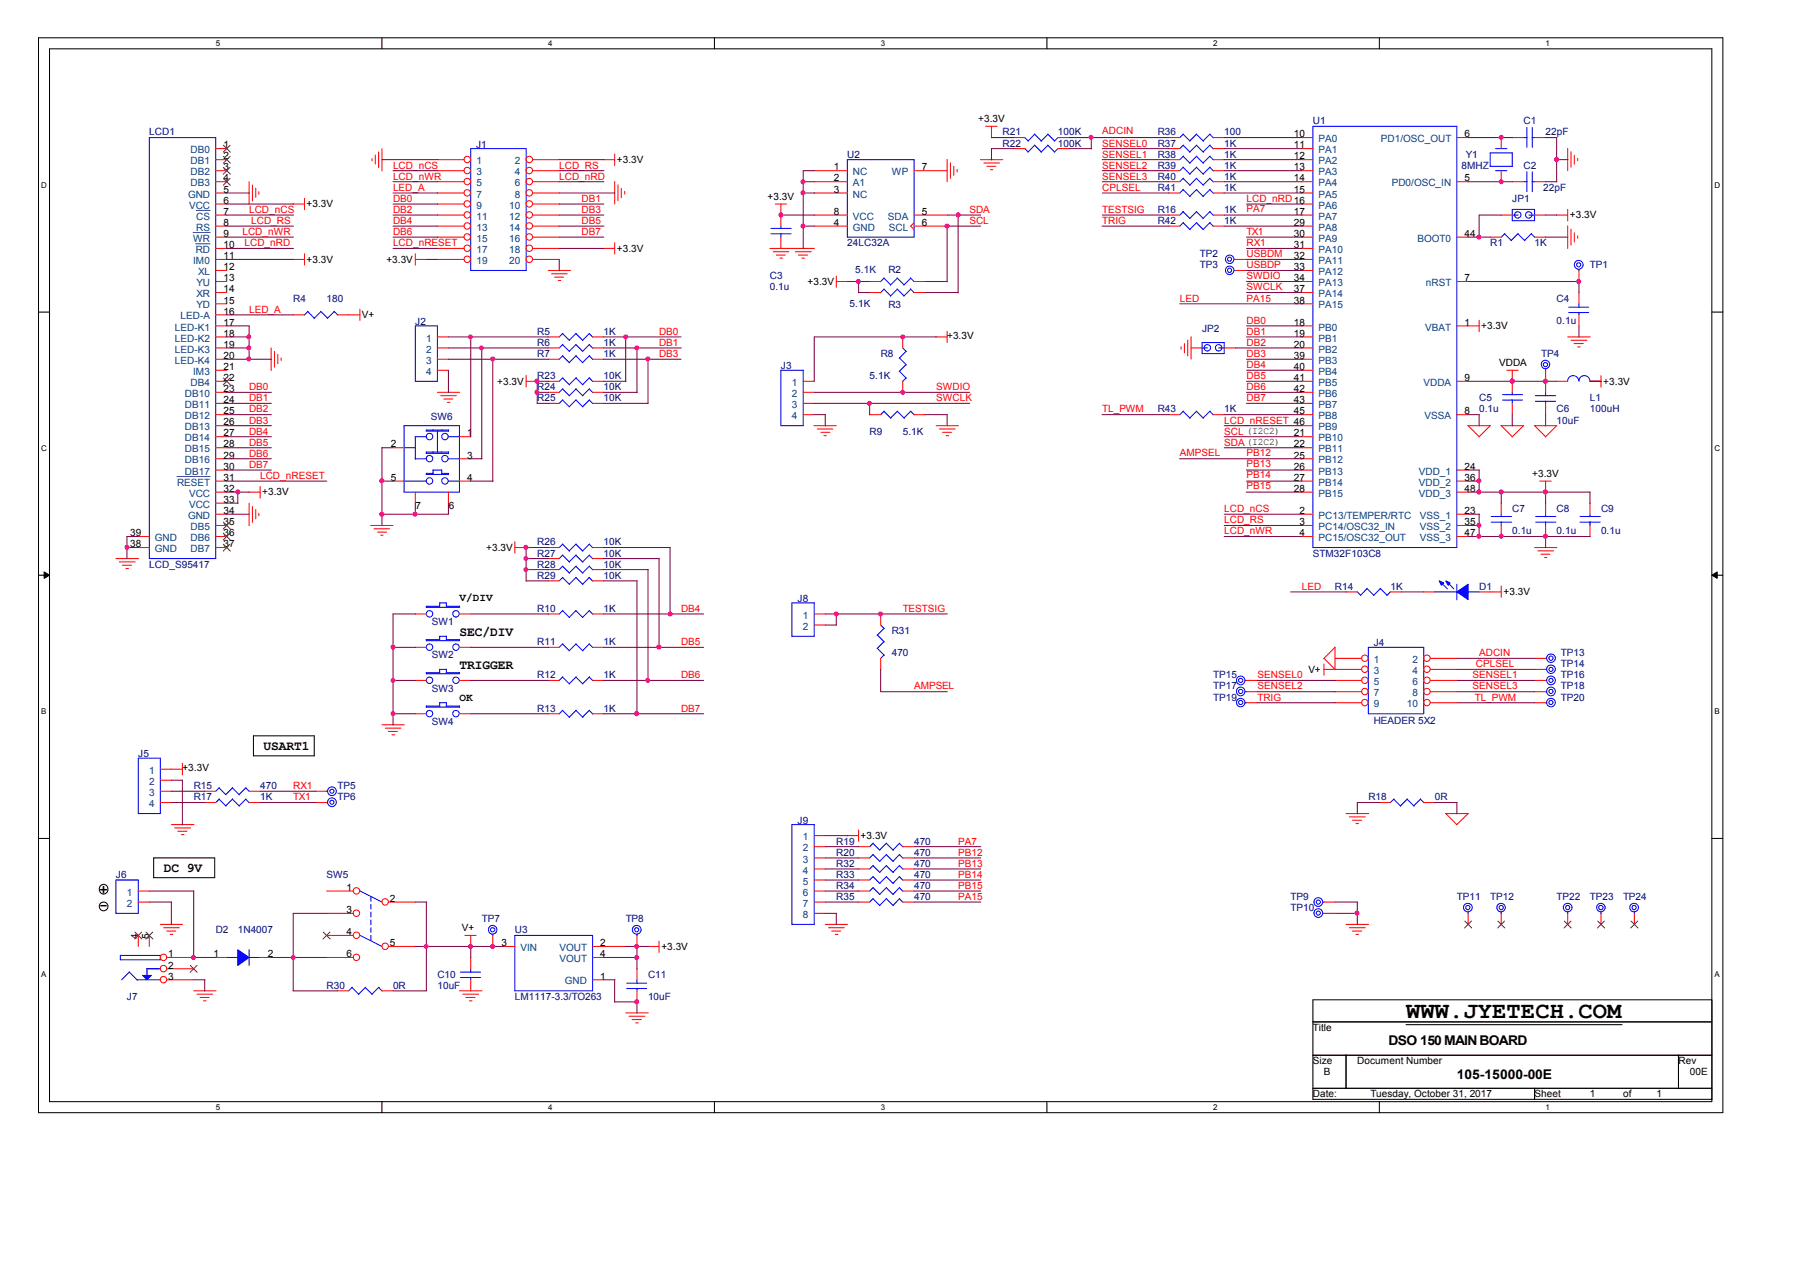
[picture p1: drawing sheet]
<svg xmlns="http://www.w3.org/2000/svg" width="297mm" height="210mm" viewBox="0 0 297 210" stroke-linecap="round" stroke-linejoin="round" font-family="sans-serif">
<defs><g id="words">
<text font-size="3.9" x="232" y="168">WWW.JYETECH.COM</text>
<g font-size="2.5">
<text x="16.4" y="147.5">+</text>
<text x="16.4" y="150.2">-</text>
</g>
<g font-size="2.2">
<text x="75.8" y="105">SEC/DIV</text>
<text x="75.8" y="110.5">TRIGGER</text>
<text x="43.5" y="123.8">USART1</text>
<text x="27" y="143.9">DC 9V</text>
<text x="229.1" y="172.5">DSO 150 MAIN BOARD</text>
<text x="240.4" y="178">105-15000-00E</text>
</g>
<g font-size="1.8">
<text x="75.8" y="99.2">V/DIV</text>
<text x="75.8" y="115.7">OK</text>
</g>
<g font-size="1.7" fill="#000080">
<text x="24.6" y="22.3">LCD1</text>
<text x="165.4" y="22.3">R21</text>
<text x="174.6" y="22.3">100K</text>
<text x="191.1" y="22.3">R36</text>
<text x="202" y="22.3">100</text>
<text x="216.7" y="20.5">U1</text>
<text x="251.4" y="20.5">C1</text>
<text x="255.1" y="22.3">22pF</text>
<text x="78.6" y="24.4">J1</text>
<text x="139.8" y="26">U2</text>
<text x="165.4" y="24.2">R22</text>
<text x="174.6" y="24.2">100K</text>
<text x="191.1" y="24.2">R37</text>
<text x="191.1" y="26">R38</text>
<text x="191.1" y="27.8">R39</text>
<text x="191.1" y="29.6">R40</text>
<text x="202" y="24.2">1K</text>
<text x="202" y="26">1K</text>
<text x="202" y="27.8">1K</text>
<text x="202" y="29.6">1K</text>
<text x="241.2" y="27.8">8MHZ</text>
<text x="241.9" y="26">Y1</text>
<text x="251.4" y="27.8">C2</text>
<text x="191.1" y="31.5">R41</text>
<text x="191.1" y="35.2">R16</text>
<text x="202" y="31.5">1K</text>
<text x="202" y="35.2">1K</text>
<text x="249.6" y="33.3">JP1</text>
<text x="254.7" y="31.5">22pF</text>
<text x="139.8" y="40.6">24LC32A</text>
<text x="191.1" y="37">R42</text>
<text x="202" y="37">1K</text>
<text x="245.9" y="40.6">R1</text>
<text x="253.2" y="40.6">1K</text>
<text x="127" y="46.1">C3</text>
<text x="127" y="47.9">0.1u</text>
<text x="141.1" y="45">5.1K</text>
<text x="146.6" y="45">R2</text>
<text x="198" y="42.5">TP2</text>
<text x="198" y="44.3">TP3</text>
<text x="262.4" y="44.3">TP1</text>
<text x="48.4" y="49.8">R4</text>
<text x="53.9" y="49.8">180</text>
<text x="68.5" y="53.6">J2</text>
<text x="140.2" y="50.7">5.1K</text>
<text x="146.6" y="50.9">R3</text>
<text x="256.9" y="49.8">C4</text>
<text x="256.9" y="53.4">0.1u</text>
<text x="88.6" y="55.3">R5</text>
<text x="88.6" y="57.1">R6</text>
<text x="88.6" y="58.9">R7</text>
<text x="99.6" y="55.3">1K</text>
<text x="99.6" y="57.1">1K</text>
<text x="99.6" y="58.9">1K</text>
<text x="145.3" y="58.9">R8</text>
<text x="198.4" y="54.7">JP2</text>
<text x="254.3" y="58.9">TP4</text>
<text x="88.6" y="62.6">R23</text>
<text x="88.6" y="64.4">R24</text>
<text x="99.6" y="62.6">10K</text>
<text x="99.6" y="64.4">10K</text>
<text x="128.9" y="60.9">J3</text>
<text x="143.5" y="62.6">5.1K</text>
<text x="71.1" y="69.4">SW6</text>
<text x="88.6" y="66.2">R25</text>
<text x="99.6" y="66.2">10K</text>
<text x="143.5" y="71.7">R9</text>
<text x="149" y="71.7">5.1K</text>
<text x="191.1" y="68">R43</text>
<text x="202" y="68">1K</text>
<text x="244.1" y="66.2">C5</text>
<text x="244.1" y="68">0.1u</text>
<text x="256.9" y="68">C6</text>
<text x="256.9" y="69.9">10uF</text>
<text x="262.4" y="66.2">L1</text>
<text x="262.4" y="68">100uH</text>
<text x="249.6" y="84.5">C7</text>
<text x="249.6" y="88.2">0.1u</text>
<text x="256.9" y="84.5">C8</text>
<text x="256.9" y="88.2">0.1u</text>
<text x="264.2" y="84.5">C9</text>
<text x="264.2" y="88.2">0.1u</text>
<text x="24.6" y="93.7">LCD_S95417</text>
<text x="88.6" y="90">R26</text>
<text x="88.6" y="91.8">R27</text>
<text x="88.6" y="93.7">R28</text>
<text x="88.6" y="95.5">R29</text>
<text x="99.6" y="90">10K</text>
<text x="99.6" y="91.8">10K</text>
<text x="99.6" y="93.7">10K</text>
<text x="99.6" y="95.5">10K</text>
<text x="216.7" y="91.8">STM32F103C8</text>
<text x="88.6" y="101">R10</text>
<text x="99.6" y="101">1K</text>
<text x="131.6" y="99.3">J8</text>
<text x="220.3" y="97.3">R14</text>
<text x="229.4" y="97.3">1K</text>
<text x="244.1" y="97.3">D1</text>
<text x="71.2" y="103.2">SW1</text>
<text x="88.6" y="106.5">R11</text>
<text x="99.6" y="106.5">1K</text>
<text x="147.2" y="104.6">R31</text>
<text x="226.7" y="106.7">J4</text>
<text x="71.2" y="108.6">SW2</text>
<text x="88.6" y="111.9">R12</text>
<text x="99.6" y="111.9">1K</text>
<text x="147.2" y="108.3">470</text>
<text x="200.2" y="111.9">TP15</text>
<text x="200.2" y="113.8">TP17</text>
<text x="257.6" y="110.1">TP14</text>
<text x="257.6" y="108.3">TP13</text>
<text x="257.6" y="111.9">TP16</text>
<text x="257.6" y="113.8">TP18</text>
<text x="71.2" y="114.1">SW3</text>
<text x="71.2" y="119.6">SW4</text>
<text x="88.6" y="117.4">R13</text>
<text x="99.6" y="117.4">1K</text>
<text x="200.2" y="115.6">TP19</text>
<text x="226.7" y="119.4">HEADER 5X2</text>
<text x="257.6" y="115.6">TP20</text>
<text x="22.8" y="124.9">J5</text>
<text x="32" y="130.2">R15</text>
<text x="42.9" y="130.2">470</text>
<text x="55.7" y="130.2">TP5</text>
<text x="32" y="132.1">R17</text>
<text x="42.9" y="132.1">1K</text>
<text x="55.7" y="132.1">TP6</text>
<text x="131.6" y="135.9">J9</text>
<text x="225.8" y="132.1">R18</text>
<text x="236.8" y="132.1">0R</text>
<text x="138" y="139.4">R19</text>
<text x="138" y="141.2">R20</text>
<text x="138" y="143.1">R32</text>
<text x="150.8" y="139.4">470</text>
<text x="150.8" y="141.2">470</text>
<text x="150.8" y="143.1">470</text>
<text x="19.1" y="144.9">J6</text>
<text x="53.9" y="144.9">SW5</text>
<text x="138" y="144.9">R33</text>
<text x="138" y="146.7">R34</text>
<text x="138" y="148.5">R35</text>
<text x="150.8" y="144.9">470</text>
<text x="150.8" y="146.7">470</text>
<text x="150.8" y="148.5">470</text>
<text x="213" y="148.5">TP9</text>
<text x="240.4" y="148.5">TP11</text>
<text x="245.9" y="148.5">TP12</text>
<text x="256.9" y="148.5">TP22</text>
<text x="262.4" y="148.5">TP23</text>
<text x="267.8" y="148.5">TP24</text>
<text x="35.6" y="154">D2</text>
<text x="39.2" y="154">1N4007</text>
<text x="79.5" y="152.2">TP7</text>
<text x="85" y="154">U3</text>
<text x="103.3" y="152.2">TP8</text>
<text x="213" y="150.3">TP10</text>
<text x="72.2" y="161.3">C10</text>
<text x="106.9" y="161.3">C11</text>
<text x="21" y="165">J7</text>
<text x="53.9" y="163.2">R30</text>
<text x="64.9" y="163.2">0R</text>
<text x="72.2" y="163.2">10uF</text>
<text x="85" y="165">LM1117-3.3/TO263</text>
<text x="106.9" y="165">10uF</text>
</g>
<g font-size="1.7">
<text x="161.4" y="20.2">+3.3V</text>
<text x="213.5" y="22.7">10</text>
<text x="241.7" y="22.7">6</text>
<text x="36.9" y="24.5">1</text>
<text x="36.9" y="26.3">2</text>
<text x="36.9" y="28.1">3</text>
<text x="36.9" y="29.9">4</text>
<text x="101.8" y="26.9">+3.3V</text>
<text x="137.6" y="28.1">1</text>
<text x="137.6" y="29.9">2</text>
<text x="152.1" y="28.1">7</text>
<text x="213.5" y="24.5">11</text>
<text x="213.5" y="26.3">12</text>
<text x="213.5" y="28.1">13</text>
<text x="213.5" y="29.9">14</text>
<text x="241.7" y="29.9">5</text>
<text x="36.9" y="31.8">5</text>
<text x="36.9" y="33.6">6</text>
<text x="36.9" y="35.4">7</text>
<text x="50.6" y="34.2">+3.3V</text>
<text x="126.7" y="32.9">+3.3V</text>
<text x="137.6" y="35.4">8</text>
<text x="137.6" y="31.8">3</text>
<text x="152.1" y="35.4">5</text>
<text x="213.5" y="31.8">15</text>
<text x="213.5" y="35.4">17</text>
<text x="36.9" y="37.3">8</text>
<text x="36.9" y="39.1">9</text>
<text x="36.9" y="41">10</text>
<text x="101.8" y="41.5">+3.3V</text>
<text x="137.6" y="37.3">4</text>
<text x="152.1" y="37.3">6</text>
<text x="213.5" y="37.3">29</text>
<text x="213.5" y="39.1">30</text>
<text x="213.5" y="41">31</text>
<text x="241.7" y="39.1">44</text>
<text x="259.1" y="36">+3.3V</text>
<text x="36.9" y="42.8">11</text>
<text x="36.9" y="44.6">12</text>
<text x="36.9" y="46.4">13</text>
<text x="50.6" y="43.4">+3.3V</text>
<text x="63.8" y="43.4">+3.3V</text>
<text x="133.3" y="47">+3.3V</text>
<text x="213.5" y="42.8">32</text>
<text x="213.5" y="44.6">33</text>
<text x="213.5" y="46.4">34</text>
<text x="241.7" y="46.4">7</text>
<text x="36.9" y="48.2">14</text>
<text x="36.9" y="50.1">15</text>
<text x="36.9" y="51.9">16</text>
<text x="36.9" y="53.7">17</text>
<text x="59.7" y="52.5">V+</text>
<text x="213.5" y="53.7">18</text>
<text x="213.5" y="48.2">37</text>
<text x="213.5" y="50.1">38</text>
<text x="241.7" y="53.7">1</text>
<text x="36.9" y="55.6">18</text>
<text x="36.9" y="57.4">19</text>
<text x="36.9" y="59.2">20</text>
<text x="156.3" y="56">+3.3V</text>
<text x="213.5" y="55.6">19</text>
<text x="213.5" y="57.4">20</text>
<text x="213.5" y="59.2">39</text>
<text x="244.4" y="54.3">+3.3V</text>
<text x="36.9" y="61.1">21</text>
<text x="36.9" y="62.9">22</text>
<text x="36.9" y="64.7">23</text>
<text x="82" y="63.5">+3.3V</text>
<text x="213.5" y="61.1">40</text>
<text x="213.5" y="62.9">41</text>
<text x="213.5" y="64.7">42</text>
<text x="241.7" y="62.9">9</text>
<text x="247.4" y="60.4">VDDA</text>
<text x="264.6" y="63.5">+3.3V</text>
<text x="36.9" y="66.5">24</text>
<text x="36.9" y="68.4">25</text>
<text x="36.9" y="70.2">26</text>
<text x="213.5" y="66.5">43</text>
<text x="213.5" y="68.4">45</text>
<text x="241.7" y="68.4">8</text>
<text x="36.9" y="72">27</text>
<text x="36.9" y="73.8">28</text>
<text x="36.9" y="75.7">29</text>
<text x="36.9" y="77.5">30</text>
<text x="64.5" y="73.8">2</text>
<text x="77.1" y="72">1</text>
<text x="77.1" y="75.7">3</text>
<text x="213.5" y="72">21</text>
<text x="213.5" y="73.8">22</text>
<text x="213.5" y="75.7">25</text>
<text x="213.5" y="77.5">26</text>
<text x="241.7" y="77.5">24</text>
<text x="36.9" y="79.3">31</text>
<text x="36.9" y="81.2">32</text>
<text x="36.9" y="83">33</text>
<text x="43.3" y="81.8">+3.3V</text>
<text x="64.5" y="79.3">5</text>
<text x="68.6" y="84">7</text>
<text x="74" y="84">6</text>
<text x="77.1" y="79.3">4</text>
<text x="213.5" y="79.3">27</text>
<text x="213.5" y="81.2">28</text>
<text x="241.7" y="79.3">36</text>
<text x="241.7" y="81.2">48</text>
<text x="252.9" y="78.7">+3.3V</text>
<text x="21.5" y="88.5">39</text>
<text x="36.9" y="84.8">34</text>
<text x="36.9" y="86.7">35</text>
<text x="36.9" y="88.5">36</text>
<text x="214.5" y="84.8">2</text>
<text x="214.5" y="86.7">3</text>
<text x="214.5" y="88.5">4</text>
<text x="241.7" y="84.8">23</text>
<text x="241.7" y="86.7">35</text>
<text x="241.7" y="88.5">47</text>
<text x="21.5" y="90.3">38</text>
<text x="36.9" y="90.3">37</text>
<text x="80.2" y="90.9">+3.3V</text>
<text x="248.1" y="98.2">+3.3V</text>
<text x="215.9" y="111.1">V+</text>
<text x="30.1" y="127.3">+3.3V</text>
<text x="142" y="138.5">+3.3V</text>
<text x="57.2" y="147">1</text>
<text x="64.3" y="148.8">2</text>
<text x="22.8" y="154.9" transform="rotate(-90 22.8 154.9)">4</text>
<text x="24.6" y="154.9" transform="rotate(-90 24.6 154.9)">5</text>
<text x="57.2" y="150.7">3</text>
<text x="57.2" y="154.3">4</text>
<text x="76.2" y="153.6">V+</text>
<text x="27.7" y="161.6">3</text>
<text x="27.7" y="159.8">2</text>
<text x="27.7" y="158">1</text>
<text x="35.2" y="158">1</text>
<text x="44.2" y="158">2</text>
<text x="57.2" y="158">6</text>
<text x="64.3" y="156.1">5</text>
<text x="82.8" y="156.1">3</text>
<text x="99.1" y="161.6">1</text>
<text x="99.1" y="156.1">2</text>
<text x="99.1" y="158">4</text>
<text x="109.1" y="156.8">+3.3V</text>
<text x="216.7" y="170.1">Title</text>
<text x="216.7" y="175.6">Size</text>
<text x="218.5" y="177.4">B</text>
<text x="224" y="175.6">Document Number</text>
<text x="277" y="175.6">Rev</text>
<text x="278.8" y="177.4">00E</text>
<text x="216.7" y="181.1">Date:</text>
<text x="226.1" y="181.1">Tuesday, October 31, 2017</text>
<text x="253.2" y="181.1">Sheet</text>
<text x="262.4" y="181.1">1</text>
<text x="267.8" y="181.1">of</text>
<text x="273.3" y="181.1">1</text>
</g>
<g font-size="1.7" fill="#f00">
<text x="181.9" y="22.2">ADCIN</text>
<text x="64.9" y="27.8">LCD_nCS</text>
<text x="64.9" y="29.6">LCD_nWR</text>
<text x="92.3" y="27.8">LCD_RS</text>
<text x="92.3" y="29.6">LCD_nRD</text>
<text x="181.9" y="24.2">SENSEL0</text>
<text x="181.9" y="26">SENSEL1</text>
<text x="181.9" y="27.8">SENSEL2</text>
<text x="181.9" y="29.6">SENSEL3</text>
<text x="41.1" y="35.2">LCD_nCS</text>
<text x="64.9" y="31.5">LED_A</text>
<text x="64.9" y="33.3">DB0</text>
<text x="64.9" y="35.2">DB2</text>
<text x="96" y="33.3">DB1</text>
<text x="96" y="35.2">DB3</text>
<text x="160" y="35.2">SDA</text>
<text x="181.9" y="31.5">CPLSEL</text>
<text x="181.9" y="35.2">TESTSIG</text>
<text x="205.7" y="33.3">LCD_nRD16</text>
<text x="205.7" y="34.9">PA7</text>
<text x="40" y="38.8">LCD_nWR</text>
<text x="40.3" y="40.6">LCD_nRD</text>
<text x="41.4" y="37">LCD_RS</text>
<text x="64.9" y="38.8">DB6</text>
<text x="64.9" y="37">DB4</text>
<text x="64.9" y="40.6">LCD_nRESET</text>
<text x="96" y="38.8">DB7</text>
<text x="96" y="37">DB5</text>
<text x="160" y="37">SCL</text>
<text x="181.9" y="37">TRIG</text>
<text x="205.7" y="38.8">TX1</text>
<text x="205.7" y="40.6">RX1</text>
<text x="205.7" y="42.5">USBDM</text>
<text x="205.7" y="44.3">USBDP</text>
<text x="205.7" y="46.1">SWDIO</text>
<text x="205.7" y="47.9">SWCLK</text>
<text x="41.1" y="51.6">LED_A</text>
<text x="194.7" y="49.8">LED</text>
<text x="205.7" y="53.4">DB0</text>
<text x="205.7" y="49.8">PA15</text>
<text x="108.8" y="57.1">DB1</text>
<text x="108.8" y="55.3">DB0</text>
<text x="108.8" y="58.9">DB3</text>
<text x="205.7" y="55.3">DB1</text>
<text x="205.7" y="57.1">DB2</text>
<text x="205.7" y="58.9">DB3</text>
<text x="41.1" y="64.4">DB0</text>
<text x="154.5" y="64.4">SWDIO</text>
<text x="205.7" y="60.8">DB4</text>
<text x="205.7" y="62.6">DB5</text>
<text x="205.7" y="64.4">DB6</text>
<text x="41.1" y="66.2">DB1</text>
<text x="41.1" y="69.9">DB3</text>
<text x="41.1" y="71.7">DB4</text>
<text x="41.1" y="68">DB2</text>
<text x="154.5" y="66.2">SWCLK</text>
<text x="181.9" y="68">TL_PWM</text>
<text x="202" y="71.7">SCL (I2C2)</text>
<text x="202" y="69.9">LCD_nRESET 46</text>
<text x="205.7" y="66.2">DB7</text>
<text x="41.1" y="73.5">DB5</text>
<text x="41.1" y="77.2">DB7</text>
<text x="41.1" y="75.4">DB6</text>
<text x="194.7" y="75.2">AMPSEL</text>
<text x="202" y="73.5">SDA (I2C2)</text>
<text x="205.7" y="77">PB13</text>
<text x="205.7" y="75.2">PB12</text>
<text x="42.9" y="79.1">LCD_nRESET</text>
<text x="205.7" y="80.7">PB15</text>
<text x="205.7" y="78.8">PB14</text>
<text x="202" y="84.5">LCD_nCS</text>
<text x="202" y="86.3">LCD_RS</text>
<text x="202" y="88.2">LCD_nWR</text>
<text x="112.4" y="101">DB4</text>
<text x="149" y="101">TESTSIG</text>
<text x="214.8" y="97.3">LED</text>
<text x="112.4" y="106.5">DB5</text>
<text x="112.4" y="111.9">DB6</text>
<text x="150.8" y="113.8">AMPSEL</text>
<text x="207.5" y="111.9">SENSEL0</text>
<text x="207.5" y="113.8">SENSEL2</text>
<text x="243" y="111.9">SENSEL1</text>
<text x="243" y="113.8">SENSEL3</text>
<text x="243.5" y="110.1">CPLSEL</text>
<text x="244.1" y="108.3">ADCIN</text>
<text x="112.4" y="117.4">DB7</text>
<text x="207.5" y="115.6">TRIG</text>
<text x="243.4" y="115.6">TL_PWM</text>
<text x="48.4" y="130.2">RX1</text>
<text x="48.4" y="132.1">TX1</text>
<text x="158.1" y="139.4">PA7</text>
<text x="158.1" y="141.2">PB12</text>
<text x="158.1" y="143.1">PB13</text>
<text x="158.1" y="144.9">PB14</text>
<text x="158.1" y="146.7">PB15</text>
<text x="158.1" y="148.5">PA15</text>
</g>
<g font-size="1.7" fill="#004080">
<text x="217.6" y="23.5">PA0</text>
<text x="227.9" y="23.5">PD1/OSC_OUT</text>
<text x="31.5" y="25.3">DB0</text>
<text x="31.5" y="27.1">DB1</text>
<text x="31.5" y="28.9">DB2</text>
<text x="78.6" y="27.1">1</text>
<text x="78.6" y="28.9">3</text>
<text x="85" y="27.1">2</text>
<text x="85" y="28.9">4</text>
<text x="140.8" y="28.9">NC</text>
<text x="147.2" y="28.9">WP</text>
<text x="217.6" y="25.3">PA1</text>
<text x="217.6" y="27.1">PA2</text>
<text x="217.6" y="28.9">PA3</text>
<text x="31" y="32.6">GND</text>
<text x="31.2" y="34.4">VCC</text>
<text x="31.5" y="30.7">DB3</text>
<text x="78.6" y="30.7">5</text>
<text x="78.6" y="32.6">7</text>
<text x="78.6" y="34.4">9</text>
<text x="84" y="34.4">10</text>
<text x="85" y="30.7">6</text>
<text x="85" y="32.6">8</text>
<text x="140.8" y="30.7">A1</text>
<text x="140.8" y="32.6">NC</text>
<text x="217.6" y="30.7">PA4</text>
<text x="217.6" y="32.6">PA5</text>
<text x="217.6" y="34.4">PA6</text>
<text x="229.7" y="30.7">PD0/OSC_IN</text>
<text x="31.9" y="39.9">WR</text>
<text x="32.3" y="41.8">RD</text>
<text x="32.4" y="38.1">RS</text>
<text x="32.4" y="36.3">CS</text>
<text x="78.6" y="36.3">11</text>
<text x="78.6" y="38.1">13</text>
<text x="78.6" y="39.9">15</text>
<text x="78.6" y="41.8">17</text>
<text x="84" y="36.3">12</text>
<text x="84" y="38.1">14</text>
<text x="84" y="39.9">16</text>
<text x="84" y="41.8">18</text>
<text x="140.8" y="38.1">GND</text>
<text x="140.8" y="36.3">VCC</text>
<text x="146.5" y="36.3">SDA</text>
<text x="146.7" y="38.1">SCL</text>
<text x="217.6" y="36.3">PA7</text>
<text x="217.6" y="38.1">PA8</text>
<text x="217.6" y="39.9">PA9</text>
<text x="217.6" y="41.8">PA10</text>
<text x="233.9" y="39.9">BOOT0</text>
<text x="31.9" y="43.6">IM0</text>
<text x="32.4" y="47.2">YU</text>
<text x="32.7" y="45.4">XL</text>
<text x="78.6" y="43.6">19</text>
<text x="84" y="43.6">20</text>
<text x="217.6" y="43.6">PA11</text>
<text x="217.6" y="45.4">PA12</text>
<text x="217.6" y="47.2">PA13</text>
<text x="235.3" y="47.2">nRST</text>
<text x="29.8" y="52.7">LED-A</text>
<text x="32.4" y="49">XR</text>
<text x="32.4" y="50.9">YD</text>
<text x="217.6" y="49">PA14</text>
<text x="217.6" y="50.9">PA15</text>
<text x="28.9" y="54.5">LED-K1</text>
<text x="28.9" y="56.4">LED-K2</text>
<text x="28.9" y="58.2">LED-K3</text>
<text x="70.3" y="56.4">1</text>
<text x="70.3" y="58.2">2</text>
<text x="217.6" y="54.5">PB0</text>
<text x="217.6" y="56.4">PB1</text>
<text x="217.6" y="58.2">PB2</text>
<text x="235.2" y="54.5">VBAT</text>
<text x="28.9" y="60">LED-K4</text>
<text x="30.5" y="65.5">DB10</text>
<text x="31.5" y="63.7">DB4</text>
<text x="31.9" y="61.9">IM3</text>
<text x="70.3" y="60">3</text>
<text x="70.3" y="61.9">4</text>
<text x="130.7" y="63.7">1</text>
<text x="130.7" y="65.5">2</text>
<text x="217.6" y="60">PB3</text>
<text x="217.6" y="61.9">PB4</text>
<text x="217.6" y="63.7">PB5</text>
<text x="217.6" y="65.5">PB6</text>
<text x="234.9" y="63.7">VDDA</text>
<text x="30.5" y="67.3">DB11</text>
<text x="30.5" y="69.2">DB12</text>
<text x="30.5" y="71">DB13</text>
<text x="130.7" y="67.3">3</text>
<text x="130.7" y="69.2">4</text>
<text x="217.6" y="67.3">PB7</text>
<text x="217.6" y="69.2">PB8</text>
<text x="217.6" y="71">PB9</text>
<text x="235.1" y="69.2">VSSA</text>
<text x="30.5" y="72.8">DB14</text>
<text x="30.5" y="74.6">DB15</text>
<text x="30.5" y="76.5">DB16</text>
<text x="217.6" y="72.8">PB10</text>
<text x="217.6" y="74.6">PB11</text>
<text x="217.6" y="76.5">PB12</text>
<text x="29.2" y="80.2">RESET</text>
<text x="30.5" y="78.3">DB17</text>
<text x="31.2" y="82">VCC</text>
<text x="31.2" y="83.8">VCC</text>
<text x="217.6" y="78.3">PB13</text>
<text x="217.6" y="80.2">PB14</text>
<text x="217.6" y="82">PB15</text>
<text x="234.1" y="78.3">VDD_1</text>
<text x="234.1" y="80.2">VDD_2</text>
<text x="234.1" y="82">VDD_3</text>
<text x="25.6" y="89.3">GND</text>
<text x="31" y="85.6">GND</text>
<text x="31.5" y="87.5">DB5</text>
<text x="31.5" y="89.3">DB6</text>
<text x="217.6" y="85.6">PC13/TEMPER/RTC</text>
<text x="217.6" y="87.5">PC14/OSC32_IN</text>
<text x="217.6" y="89.3">PC15/OSC32_OUT</text>
<text x="234.3" y="85.6">VSS_1</text>
<text x="234.3" y="87.5">VSS_2</text>
<text x="234.3" y="89.3">VSS_3</text>
<text x="25.6" y="91.1">GND</text>
<text x="31.5" y="91.1">DB7</text>
<text x="132.5" y="102.1">1</text>
<text x="132.5" y="103.9">2</text>
<text x="226.7" y="109.4">1</text>
<text x="226.7" y="111.2">3</text>
<text x="226.7" y="113">5</text>
<text x="233.1" y="109.4">2</text>
<text x="233.1" y="111.2">4</text>
<text x="233.1" y="113">6</text>
<text x="226.7" y="114.9">7</text>
<text x="226.7" y="116.7">9</text>
<text x="232.2" y="116.7">10</text>
<text x="233.1" y="114.9">8</text>
<text x="24.6" y="127.7">1</text>
<text x="24.6" y="129.5">2</text>
<text x="24.6" y="131.3">3</text>
<text x="24.6" y="133.2">4</text>
<text x="132.5" y="138.7">1</text>
<text x="132.5" y="140.5">2</text>
<text x="132.5" y="142.3">3</text>
<text x="21" y="147.8">1</text>
<text x="21" y="149.6">2</text>
<text x="132.5" y="144.2">4</text>
<text x="132.5" y="146">5</text>
<text x="132.5" y="147.8">6</text>
<text x="132.5" y="149.6">7</text>
<text x="132.5" y="151.5">8</text>
<text x="85.9" y="156.9">VIN</text>
<text x="92.3" y="156.9">VOUT</text>
<text x="92.3" y="158.8">VOUT</text>
<text x="93.2" y="162.4">GND</text>
</g>
<g font-size="1.3">
<text x="35.6" y="7.6">5</text>
<text x="90.5" y="7.6">4</text>
<text x="145.3" y="7.6">3</text>
<text x="200.2" y="7.6">2</text>
<text x="255.1" y="7.6">1</text>
<text x="6.8" y="31">D</text>
<text x="283" y="31">D</text>
<text x="6.8" y="74.4">C</text>
<text x="283" y="74.4">C</text>
<text x="6.8" y="117.8">B</text>
<text x="283" y="117.8">B</text>
<text x="6.8" y="161.3">A</text>
<text x="283" y="161.3">A</text>
<text x="35.6" y="183.2">5</text>
<text x="90.5" y="183.2">4</text>
<text x="145.3" y="183.2">3</text>
<text x="200.2" y="183.2">2</text>
<text x="255.1" y="183.2">1</text>
</g>
</g></defs>
<path d="M6.3 6.2h278v177.4h-278zM8.2 8.1h274.3v173.7h-274.3z" fill="none" stroke="#000" stroke-width=".17"/>
<g fill="#fff">
<path d="M35.6 6.4h.7v1.5h-.7z"/>
<path d="M35.6 182h.7v1.5h-.7z"/>
</g>
<path d="M63 6.2v1.9M63 181.8v1.8" fill="none" stroke="#000" stroke-width=".17"/>
<g fill="#fff">
<path d="M90.5 6.4h.7v1.5h-.7z"/>
<path d="M90.5 182h.7v1.5h-.7z"/>
</g>
<path d="M117.9 6.2v1.9M117.9 181.8v1.8" fill="none" stroke="#000" stroke-width=".17"/>
<g fill="#fff">
<path d="M145.3 6.4h.7v1.5h-.7z"/>
<path d="M145.3 182h.7v1.5h-.7z"/>
</g>
<path d="M172.8 6.2v1.9M172.8 181.8v1.8" fill="none" stroke="#000" stroke-width=".17"/>
<g fill="#fff">
<path d="M200.2 6.4h.7v1.5h-.7z"/>
<path d="M200.2 182h.7v1.5h-.7z"/>
</g>
<path d="M227.6 6.2v1.9M227.6 181.8v1.8" fill="none" stroke="#000" stroke-width=".17"/>
<g fill="#fff">
<path d="M255.1 6.4h.7v1.5h-.7z"/>
<path d="M255.1 182h.7v1.5h-.7z"/>
<path d="M6.8 29.8h.9v1.5h-.9z"/>
<path d="M283 29.8h.9v1.5h-.9z"/>
<path d="M6.8 73.2h.9v1.5h-.9z"/>
<path d="M283 73.2h.9v1.5h-.9z"/>
</g>
<path d="M6.3 51.5h1.9M282.5 51.5h1.8" fill="none" stroke="#000" stroke-width=".17"/>
<g fill="#fff">
<path d="M6.8 116.6h.9v1.5h-.9z"/>
<path d="M283 116.6h.8v1.5h-.8z"/>
</g>
<path d="M6.3 94.9h1.9M282.5 94.9h1.8" fill="none" stroke="#000" stroke-width=".17"/>
<g fill="#000" stroke="#000" stroke-width=".17">
<path d="M7.3 94.4l.9 .5-.9 .5z" fill-rule="evenodd"/>
<path d="M282.5 94.9l.9-.5v1z" fill-rule="evenodd"/>
</g>
<g fill="#fff">
<path d="M6.8 160.1h.8v1.5h-.8z"/>
<path d="M283 160.1h.8v1.5h-.8z"/>
</g>
<g fill="none" stroke="#000" stroke-width=".17">
<path d="M6.3 138.4h1.9M41.8 121.4h10.1v3.3h-10.1zM282.5 138.4h1.8M25.4 141.6h10v3.2h-10zM216.7 165h65.8v16.4h-65.8zM216.7 168.6h65.8M216.7 174.1h65.8M216.7 179.6h65.8M222.1 174.1v5.5M253.2 179.6v1.8M277 174.1v5.5"/>
<circle cx="17.1" cy="146.7" r=".76"/>
<circle cx="17.1" cy="149.6" r=".72"/>
</g>
<path d="M232 169.1h35.7" fill="none" stroke="#000" stroke-width=".18"/>
<g fill="none" stroke="#f00" stroke-width=".17">
<path d="M35.6 35.5h1.8M35.6 33.7h1.8M35.6 26.3h1.8M35.6 31.8h1.8M35.6 28.2h1.8M35.6 30h1.8M35.6 37.3h1.8M35.6 39.1h1.8M35.6 24.5h1.8M41.1 30v3.7M41.7 30.5v2.7M42.2 31v1.6"/>
<path d="M42.7 31.6v.5M48.3 33.7h1.9M50.2 32.7v1.9M61.4 26.2v.4M61.9 25.6v1.5M62.5 25.1v2.6M63 24.5v3.7M72.2 35.5h4.4M72.2 33.7h4.4M72.2 26.3h4.4M72.2 31.8h4.4M72.2 28.2h4.4"/>
<path d="M72.2 30h4.4M72.2 37.3h4.4M72.2 39.1h4.4M87.9 35.5h4.4M87.9 33.7h4.4M87.9 26.3h4.4M87.9 31.8h4.4M87.9 28.2h4.4M87.9 30h4.4M87.9 37.3h4.4M87.9 39.1h4.4M99.6 26.3h1.8"/>
<path d="M101.4 25.4v1.9M101.4 29.9v3.8M102 30.5v2.6M102.5 31.1v1.5M103.1 31.6v.4M127.9 33.7h1.9M128.9 33.7v3.6M128.9 39.1v1.9M134.4 35.5h5.4M134.4 31.8h5.4M134.4 28.2h5.4M134.4 30h5.4"/>
<path d="M134.4 37.3h5.4M150.8 35.5h5.5M150.8 28.2h5.5M150.8 37.3h5.5M150.8 36.8l-.5 .5 .5 .6M156.3 26.3v3.7M156.8 26.9v2.5M157.4 27.4v1.5M157.9 28v.4M161.8 26.3h3.7M162.3 26.9h2.6M162.6 20.8h1.9"/>
<path d="M162.9 27.4h1.4M163.4 28h.4M163.6 20.8v1.9M167.3 22.7h1.8M167.3 24.5h1.8M174.6 22.7h1.8M174.6 24.5h1.8M192.9 35.5h1.8M192.9 26.3h1.8M192.9 31.8h1.8M192.9 22.7h1.8M192.9 28.2h1.8"/>
<path d="M192.9 30h1.8M192.9 37.3h1.8M192.9 24.5h1.8M200.2 35.5h1.8M200.2 26.3h1.8M200.2 31.8h1.8M200.2 22.7h1.8M200.2 28.2h1.8M200.2 30h1.8M200.2 37.3h1.8M200.2 24.5h1.8M214.8 35.5h1.9"/>
<path d="M214.8 33.7h1.9M214.8 26.3h1.9M214.8 31.8h1.9M214.8 22.7h1.9M214.8 28.2h1.9M214.8 30h1.9M214.8 37.3h1.9M214.8 39.1h1.9M214.8 24.5h1.9M240.4 22.7h1.9M240.4 30h1.9M240.4 39.1h1.9"/>
<path d="M245.9 39.1h1.8M247.7 35.5h1.9M247.7 22.7v1.8M247.7 28.2v1.8M249.6 22.7h1.8M249.6 30h1.8M253.2 35.5h1.9M253.2 22.7h1.9M253.2 30h1.9M253.2 39.1h1.9M256.8 35.5h1.9M258.7 24.5v3.7"/>
<path d="M258.7 34.6v1.9M258.7 37.3v3.7M259.2 25v2.6M259.2 37.8v2.6M259.8 25.6v1.5M259.8 38.4v1.5M260.3 26.1v.4M260.3 38.9v.4M35.6 55.6h1.8M35.6 42.8h1.8M35.6 41h1.8M35.6 44.6h1.8"/>
<path d="M35.6 46.5h1.8M35.6 53.8h1.8M35.6 52h1.8M35.6 57.4h1.8M35.6 48.3h1.8M35.6 50.1h1.8M35.6 59.3h1.8M44.7 57.4v3.7M45.3 58v2.6M45.8 58.5v1.5M46.4 59.1v.4M48.3 42.8h1.9"/>
<path d="M48.4 52h1.8M50.2 41.9v1.8M55.7 52h3.7M59.4 51v1.9M68.5 42.8h1.9M68.5 41.9v1.8M72.2 55.6h1.8M72.2 42.8h4.4M72.2 41h4.4M72.2 57.4h1.8M72.2 59.3h1.8M87.9 42.8h4.4"/>
<path d="M87.9 41h4.4M90.5 55.6h1.8M90.5 44.6h3.6M90.5 57.4h1.8M90.5 59.3h1.8M91 45.2h2.6M91.5 45.7h1.5M92.1 46.3h.4M97.8 55.6h1.8M97.8 57.4h1.8M97.8 59.3h1.8M99.6 41h1.8"/>
<path d="M101.4 40.1v1.8M127 41h7.4M127.6 41.5h2.6M128.1 42.1h1.5M128.7 42.6h.4M131.2 41.5h2.7M131.7 42.1h1.6M132.3 42.6h.5M138 46.5h1.9M138 45.6v1.8M143.5 46.5h1.8M143.5 48.3h1.8"/>
<path d="M149 55.6v1.8M150.8 46.5h1.9M150.8 48.3h1.9M154.4 55.6h1.9M156.3 54.7v1.8M194.9 57.2v.4M195.5 56.7v1.5M196 56.1v2.6M196.6 55.6v3.7M196.6 57.4h1.8M202 57.4h1.8M203.8 42.8h1.9"/>
<path d="M203.8 44.6h1.9M214.8 55.6h1.9M214.8 42.8h1.9M214.8 41h1.9M214.8 44.6h1.9M214.8 46.5h1.9M214.8 53.8h1.9M214.8 57.4h1.9M214.8 48.3h1.9M214.8 50.1h1.9M214.8 59.3h1.9M240.4 46.5h1.9"/>
<path d="M240.4 53.8h3.7M244.1 52.8v2M258.7 55.6h3.7M259.2 56.1h2.7M259.8 56.7h1.5M260.3 57.2h.5M260.6 44.6v1.9M260.6 48.3v1.8M260.6 52v1.8M35.6 70.2h1.8M35.6 79.4h1.8M35.6 62.9h1.8"/>
<path d="M35.6 64.7h1.8M35.6 61.1h1.8M35.6 66.6h1.8M35.6 68.4h1.8M35.6 72.1h1.8M35.6 73.9h1.8M35.6 77.6h1.8M35.6 75.7h1.8M64.9 79.4h1.8M64.9 73.9h1.8M72.2 64.7h3.7M72.2 61.1h1.8"/>
<path d="M72.7 65.3h2.6M73.2 65.8h1.5M73.8 66.4h.5M75.8 79.4h1.9M75.8 72.1h1.9M75.8 75.7h1.9M86.8 62.9h1.9M86.8 61.9v2M90.5 62.9h1.8M90.5 64.7h1.8M90.5 66.6h1.8M97.8 62.9h1.8"/>
<path d="M97.8 64.7h1.8M97.8 66.6h1.8M132.5 62.9h1.9M132.5 64.7h1.9M132.5 66.6h1.9M132.5 68.4h1.9M134.3 70.2h3.7M134.9 70.8h2.6M135.5 71.3h1.4M136 71.9h.4M143.5 68.4h1.8M149 62.9v1.8"/>
<path d="M150.8 68.4h1.9M154.5 70.2h3.7M155 70.8h2.6M155.5 71.3h1.5M156.1 71.9h.4M192.9 68.4h1.8M200.2 68.4h1.8M214.8 70.2h1.9M214.8 79.4h1.9M214.8 62.9h1.9M214.8 64.7h1.9M214.8 61.1h1.9"/>
<path d="M214.8 66.6h1.9M214.8 68.4h1.9M214.8 72.1h1.9M214.8 73.9h1.9M214.8 77.6h1.9M214.8 75.7h1.9M240.4 79.4h1.9M240.4 62.9h1.9M240.4 68.4h1.9M240.4 77.6h1.9M242.2 70.2l1.9 1.9M242.3 70.2h3.7"/>
<path d="M245.9 70.2l-1.8 1.9M247.7 70.2l1.9 1.9M247.7 70.2h3.8M248.7 61.1h1.8M249.6 61.1v3.6M249.6 66.6v1.8M251.4 70.2l-1.9 1.9M253.2 70.2l1.9 1.9M253.2 70.2h3.7M254.1 79.4h1.9M255.1 61.1v3.6M255.1 66.6v1.8"/>
<path d="M255.1 79.4v1.9M256.9 62.9h1.8M256.9 70.2l-1.9 1.9M262.3 62.9h1.9M264.2 62v1.9M19.1 92.2h3.8M19.7 92.7h2.6M20.2 93.3h1.5M20.8 93.8h.4M22.8 90.4h1.8M22.8 88.5h1.8M35.6 90.4h1.8"/>
<path d="M35.6 81.2h1.8M35.6 86.7h1.8M35.6 84.9h1.8M35.6 88.5h1.8M35.6 83h1.8M41.1 81.2h1.8M41.1 83v3.8M41.7 83.6v2.6M42.2 84.1v1.5M42.7 84.7v.4M42.9 80.3v1.9M61.2 86.7h3.7"/>
<path d="M61.7 87.3h2.6M62.3 87.8h1.5M62.8 88.3h.4M68.5 81.2v1.8M74 81.2v1.8M85 90.4h1.9M85 89.4v1.9M90.5 90.4h1.8M90.5 92.2h1.8M90.5 94h1.8M90.5 95.9h1.8M97.8 90.4h1.8"/>
<path d="M97.8 92.2h1.8M97.8 94h1.8M97.8 95.9h1.8M214.8 81.2h1.9M214.8 86.7h1.9M214.8 84.9h1.9M214.8 88.5h1.9M222.1 97.7h1.9M229.4 97.7h1.9M234.9 97.7h1.9M240.4 81.2h1.9M240.4 86.7h1.9"/>
<path d="M240.4 84.9h1.9M240.4 88.5h1.9M244.1 97.7h3.6M247.7 83v1.9M247.7 86.7v1.8M247.7 96.7v1.9M253.2 90.4h3.7M253.8 90.9h2.6M254.3 91.5h1.5M254.9 92h.4M255.1 83v1.9M255.1 86.7v1.8"/>
<path d="M262.4 83v1.9M262.4 86.7v1.8M63 119.6h3.7M68.5 112.3h1.9M68.5 117.8h1.9M68.5 106.8h1.9M68.5 101.3h1.9M75.8 112.3h1.9M75.8 117.8h1.9M75.8 106.8h1.9M75.8 101.3h1.9M90.5 112.3h1.8"/>
<path d="M90.5 117.8h1.8M90.5 106.8h1.8M90.5 101.3h1.8M97.8 112.3h1.8M97.8 117.8h1.8M97.8 106.8h1.8M97.8 101.3h1.8M134.4 101.3h1.8M134.4 103.1h1.8M145.3 101.3v1.8M145.3 108.6v1.9M205.7 112.3h1.8"/>
<path d="M205.7 114.1h1.8M205.7 116h1.8M218.5 110.5h6.2M218.5 109.6v1.8M218.5 108.6l1.8 1.9M220.3 106.8l-1.9 1.9M220.3 106.8v3.7M220.3 112.3h4.4M220.3 114.1h4.4M220.3 116h4.4M220.3 108.6h4.4M236.1 110.5h4.3"/>
<path d="M236.1 112.3h4.3M236.1 114.1h4.3M236.1 116h4.3M236.1 108.6h4.3M253.2 110.5h1.9M253.2 112.3h1.9M253.2 114.1h1.9M253.2 116h1.9M253.2 108.6h1.9M26.5 126.9h3.6M26.5 130.6h1.8M26.5 132.4h1.8"/>
<path d="M26.5 128.7h1.8M28.3 136.1h3.7M28.8 136.6h2.7M29.3 137.2h1.6M29.9 137.7h.5M30.1 126v1.9M33.8 130.6h1.8M33.8 132.4h1.8M41.1 130.6h1.8M41.1 132.4h1.8M52.1 130.6h1.8M52.1 132.4h1.8"/>
<path d="M63.6 120.2h2.6M64.1 120.7h1.5M64.7 121.3h.4M134.4 137.9h1.8M134.4 139.7h1.8M139.8 137.9h1.9M141.7 137v1.8M141.7 139.7h1.8M149 139.7h1.8M222.1 134.3h3.7M222.7 134.8h2.6M223.2 135.4h1.5"/>
<path d="M223.8 135.9h.4M227.6 132.4h1.8M234.9 132.4h1.9M238.5 134.2l1.9 1.9M238.6 134.3h3.7M242.3 134.3l-1.9 1.8M22.8 147h1.8M22.8 148.9h1.8M22.8 154.4v1.8M24.6 154.4v1.8M26.5 152.5h3.6M27 153.1h2.6"/>
<path d="M27.5 153.6h1.5M27.6 159.9h4.4M27.6 158h4.4M28.1 154.2h.4M35.6 158h1.8M42.9 158h1.8M53.9 154.4h4.4M53.9 147h4.4M53.9 150.7h4.4M53.9 158h4.4M64.1 156.2h4.4M64.1 148.9h4.4"/>
<path d="M76.7 154.4h1.9M77.7 154.4v1.8M77.7 158v1.9M81.3 154.4v1.8M83.1 156.2h1.9M97.8 156.2h5.5M97.8 158h1.8M105.1 154.4v1.8M105.1 159.9v1.8M106.9 156.2h1.9M108.8 155.3v1.9M134.4 141.6h1.8"/>
<path d="M134.4 143.4h1.8M134.4 145.2h1.8M134.4 147h1.8M134.4 148.9h1.8M134.4 150.7h1.8M136.2 152.5h3.7M136.7 153.1h2.6M137.2 153.6h1.5M137.8 154.2h.5M141.7 141.6h1.8M141.7 143.4h1.8M141.7 145.2h1.8"/>
<path d="M141.7 147h1.8M141.7 148.9h1.8M149 141.6h1.8M149 143.4h1.8M149 145.2h1.8M149 147h1.8M149 148.9h1.8M218.5 148.9h1.8M218.5 150.7h1.8M222.1 152.5h3.7M222.7 153.1h2.6M223.2 153.6h1.5"/>
<path d="M223.8 154.2h.4M242.3 150.7v1.8M247.7 150.7v1.8M258.7 150.7v1.8M264.2 150.7v1.8M269.7 150.7v1.8M27.6 161.7h4.4M32 163.5h3.6M32.5 164.1h2.6M33 164.6h1.5M33.6 165.2h.4M55.7 163.5h1.8"/>
<path d="M63 163.5h1.9M75.8 163.5h3.7M76.4 164.1h2.6M76.9 164.6h1.5M77.5 165.2h.4M77.7 161.7v1.8M97.8 161.7h1.8M103.3 167.1h3.7M103.8 167.7h2.6M104.3 168.2h1.5M104.9 168.8h.4M105.1 163.5v1.8"/>
<circle cx="77.1" cy="26.3" r=".54"/>
<circle cx="77.1" cy="37.3" r=".54"/>
<circle cx="77.1" cy="39.1" r=".54"/>
<circle cx="77.1" cy="31.8" r=".54"/>
<circle cx="77.1" cy="33.6" r=".54"/>
<circle cx="77.1" cy="35.5" r=".54"/>
<circle cx="77.1" cy="30" r=".54"/>
<circle cx="77.1" cy="28.1" r=".54"/>
<circle cx="87.3" cy="26.3" r=".54"/>
<circle cx="87.3" cy="37.3" r=".54"/>
<circle cx="87.3" cy="39.1" r=".54"/>
<circle cx="87.3" cy="35.5" r=".54"/>
<circle cx="87.3" cy="33.6" r=".54"/>
<circle cx="87.3" cy="30" r=".54"/>
<circle cx="87.3" cy="31.8" r=".54"/>
<circle cx="87.3" cy="28.1" r=".54"/>
<circle cx="77.1" cy="41" r=".54"/>
<circle cx="77.1" cy="42.8" r=".54"/>
<circle cx="87.3" cy="41" r=".54"/>
<circle cx="87.3" cy="42.8" r=".54"/>
<circle cx="225.2" cy="110.4" r=".54"/>
<circle cx="225.2" cy="112.3" r=".54"/>
<circle cx="225.2" cy="108.6" r=".54"/>
<circle cx="225.2" cy="115.9" r=".54"/>
<circle cx="225.2" cy="114.1" r=".54"/>
<circle cx="235.5" cy="114.1" r=".54"/>
<circle cx="235.5" cy="110.4" r=".54"/>
<circle cx="235.5" cy="115.9" r=".54"/>
<circle cx="235.5" cy="112.3" r=".54"/>
<circle cx="235.5" cy="108.6" r=".54"/>
<circle cx="27" cy="158" r=".54"/>
<circle cx="27" cy="159.8" r=".54"/>
<circle cx="58.8" cy="150.7" r=".54"/>
<circle cx="58.8" cy="158" r=".54"/>
<circle cx="58.8" cy="147" r=".54"/>
<circle cx="58.8" cy="154.3" r=".54"/>
<circle cx="63.6" cy="156.2" r=".54"/>
<circle cx="63.6" cy="148.8" r=".54"/>
<circle cx="27" cy="161.7" r=".54"/>
</g>
<g fill="none" stroke="#00f" stroke-width=".17">
<path d="M24.6 22.7h11v69.5h-11zM77.7 24.5h9.1v20.1h-9.1zM127.2 38.6h3.4M127.2 37.7h3.4M128.9 37.3v.4M128.9 38.5v.6M139.8 26.3h11v12.8h-11zM169.1 24.5l.6 .6M169.1 22.7l.6 .6M170.7 23.9l1.1 1.2M170.7 22.1l1.1 1.2M170.7 24l-1.1 1.1"/>
<path d="M170.7 22.2l-1.1 1.1M172.9 23.9l1.1 1.2M172.9 22.1l1.1 1.2M172.9 24l-1.1 1.1M172.9 22.2l-1.1 1.1M174.6 24.5l-.6 .6M174.6 22.7l-.6 .6M195.2 31.3l1.2 1.1M195.2 36.8l1.2 1.1M195.2 34.9l1.2 1.2M195.2 22.2l1.2 1.1M195.2 24l1.2 1.1"/>
<path d="M195.2 25.8l1.2 1.1M195.2 27.6l1.2 1.2M195.2 29.4l1.2 1.2M195.3 31.3l-.6 .5M195.3 36.7l-.6 .6M195.3 34.9l-.6 .6M195.3 22.1l-.6 .6M195.3 23.9l-.6 .6M195.3 25.8l-.6 .5M195.3 27.6l-.6 .6M195.3 29.4l-.6 .6M197.4 31.3l1.2 1.1"/>
<path d="M197.4 36.8l1.2 1.1M197.4 34.9l1.2 1.2M197.4 22.2l1.2 1.1M197.4 24l1.2 1.1M197.4 25.8l1.2 1.1M197.4 27.6l1.2 1.2M197.4 29.4l1.2 1.2M197.5 31.3l-1.2 1.1M197.5 36.7l-1.2 1.2M197.5 34.9l-1.2 1.1M197.5 22.1l-1.2 1.2M197.5 23.9l-1.2 1.2"/>
<path d="M197.5 25.8l-1.2 1.1M197.5 27.6l-1.2 1.1M197.5 29.4l-1.2 1.1M199.6 31.3l.6 .6M199.6 36.8l.6 .6M199.6 34.9l.6 .6M199.6 22.2l.6 .5M199.6 24l.6 .6M199.6 25.8l.6 .6M199.6 27.6l.6 .6M199.6 29.4l.6 .6M199.7 31.3l-1.2 1.1"/>
<path d="M199.7 36.7l-1.2 1.2M199.7 34.9l-1.2 1.1M199.7 22.1l-1.2 1.2M199.7 23.9l-1.2 1.2M199.7 25.8l-1.2 1.1M199.7 27.6l-1.2 1.1M199.7 29.4l-1.2 1.1M216.7 20.8h23.7v69.6h-23.7zM245.9 27.4h3.7M245.9 25.2v2.2M245.9 25.2h3.7M246.8 24.5h1.9"/>
<path d="M246.8 28.2h1.9M248.3 38.6l1.1 1.1M248.3 38.5l-.6 .6M249.6 25.2v2.3M249.6 34.6h3.6v1.8h-3.6zM249.6 35.5h.9M250.5 38.6l1.1 1.1M250.5 38.5l-1.1 1.2M251.4 22.7h.6M251.4 30h.6M252 21v3.3M252 28.3v3.3"/>
<path d="M252.3 35.5h1M252.7 38.6l.6 .6M252.7 38.5l-1.1 1.2M252.8 22.7h.4M252.8 30h.4M252.9 21v3.3M252.9 28.3v3.3M50.8 51.4l1.1 1.1M50.8 51.4l-.6 .6M52.9 51.4l1.2 1.1M53 51.4l-1.2 1.1M55.1 51.4l.6 .6"/>
<path d="M55.2 51.4l-1.2 1.1M68.5 53.8h3.7v9.1h-3.7zM92.8 55l1.2 1.2M92.8 56.9l1.2 1.1M92.8 58.7l1.2 1.2M92.9 55l-.6 .6M92.9 56.8l-.6 .6M92.9 58.7l-.6 .6M95 55l1.2 1.2M95 56.9l1.2 1.1M95 58.7l1.2 1.2M95.1 55l-1.2 1.1"/>
<path d="M95.1 56.8l-1.2 1.2M95.1 58.7l-1.2 1.1M97.2 55l.6 .6M97.2 56.9l.6 .6M97.2 58.7l.6 .6M97.3 55l-1.2 1.1M97.3 56.8l-1.2 1.2M97.3 58.7l-1.2 1.1M145.8 47.7l1.2 1.1M145.8 45.9l1.2 1.1M145.9 47.7l-.6 .6M145.9 45.9l-.6 .6"/>
<path d="M148 47.7l1.2 1.1M148 45.9l1.2 1.1M148.1 47.7l-1.2 1.2M148.1 45.9l-1.2 1.1M148.4 59.1l1.2 1.1M149 57.4l.6 .6M149.5 58l-1.1 1.1M150.2 47.7l.6 .6M150.2 45.9l.6 .6M150.3 47.7l-1.2 1.2M150.3 45.9l-1.2 1.1M198.3 57.4h1"/>
<path d="M198.4 56.5h3.6v1.8h-3.6zM201.1 57.4h.9M203.7 44.6h.2M203.7 42.8h.2M258.9 50.7h3.3M258.9 51.6h3.3M260.6 44.5v.2M260.6 50.1v.6M260.6 51.5v.5M66.6 73.9h1.9M66.6 79.4h3.8M66.7 70.2h9.1v11h-9.1z"/>
<path d="M68.5 72.1h1.9M68.5 75.7h1.9M68.5 72.1v3.6M70.3 74.8h3.7M70.3 78.3h3.7M70.3 71.1h3.7M70.4 70.9v.2M70.4 74.6v.2M70.4 78.1v.2M70.4 74.6h3.6M70.4 78.1h1.1M70.4 71h3.6"/>
<path d="M71.4 77.6h1.5M71.5 77.6v.6M72.2 71.1v3.5M72.9 77.5v.6h1.1M74 72.1h1.9M74 75.7h1.9M74 79.4h1.9M74 71v.2M74 74.6v.3M74 78.1v.2M92.8 62.4l1.2 1.1M92.8 64.2l1.2 1.1"/>
<path d="M92.8 66l1.2 1.2M92.9 62.3l-.6 .6M92.9 64.1l-.6 .6M92.9 66l-.6 .6M95 62.4l1.2 1.1M95 64.2l1.2 1.1M95 66l1.2 1.2M95.1 62.3l-1.2 1.2M95.1 64.1l-1.2 1.2M95.1 66l-1.2 1.1M97.2 62.4l.6 .6M97.2 64.2l.6 .6"/>
<path d="M97.2 66l.6 .6M97.3 62.3l-1.2 1.2M97.3 64.1l-1.2 1.2M97.3 66l-1.2 1.1M128.9 61.1h3.6v9.1h-3.6zM145.9 67.9l1.1 1.1M145.9 67.8l-.6 .6M148.1 67.9l1.1 1.1M148.1 67.8l-1.1 1.2M148.4 61.3l1.2 1.1M149.5 60.2l-1.1 1.1M149.5 62.4l-.6 .6"/>
<path d="M150.3 67.9l.6 .6M150.3 67.8l-1.1 1.2M195.2 67.9l1.2 1.1M195.3 67.8l-.6 .6M197.4 67.9l1.2 1.1M197.5 67.8l-1.2 1.2M199.6 67.9l.6 .6M199.7 67.8l-1.2 1.2M247.9 66h3.3M247.9 65.1h3.3M249.6 64.7v.5M249.6 66v.6"/>
<path d="M253.4 65.3h3.3M253.4 66.2h3.3M255.1 60.9v.2M255.1 64.7v.6M255.1 66.2v.4M258.7 62.9a.93 .93 0 0 1 .9-.9 .93 .93 0 0 1 1 .9 .91 .91 0 0 1 .9-.9 .91 .91 0 0 1 .9 .9M72.5 99.5h1.2M72.6 99.5v.6M73.7 99.5v.5M92.8 89.8l1.2 1.1M92.8 91.6l1.2 1.2M92.8 93.4l1.2 1.2"/>
<path d="M92.8 95.3l1.2 1.1M92.9 89.8l-.6 .6M92.9 91.6l-.6 .6M92.9 93.4l-.6 .6M92.9 95.3l-.6 .6M95 89.8l1.2 1.1M95 91.6l1.2 1.2M95 93.4l1.2 1.2M95 95.3l1.2 1.1M95.1 89.8l-1.2 1.1M95.1 91.6l-1.2 1.1M95.1 93.4l-1.2 1.1"/>
<path d="M95.1 95.3l-1.2 1.1M97.2 89.8l.6 .6M97.2 91.6l.6 .6M97.2 93.4l.6 .6M97.2 95.3l.6 .6M97.3 89.8l-1.2 1.1M97.3 91.6l-1.2 1.1M97.3 93.4l-1.2 1.1M97.3 95.3l-1.2 1.1M130.7 99.5h3.7v5.5h-3.7zM223.9 97.6l.6 .6M225.6 97.1l1.1 1.1"/>
<path d="M225.6 97.1l-1.1 1.2M227.8 97.1l1.1 1.1M227.8 97.1l-1.1 1.2M229.4 97.7l-.5 .6M236.7 97.7h3.7M237.7 96l1.1 1.2M238.8 96l1.1 1.2M240.4 96.4v2.6M242.2 97.7h1.9M246.1 86.2h3.3M246.1 85.2h3.3M247.7 84.9v.4"/>
<path d="M247.7 86.1v.6M253.4 86.2h3.4M253.4 85.2h3.4M255.1 84.9v.4M255.1 86.1v.6M260.7 86.2h3.4M260.7 85.2h3.4M262.4 84.9v.4M262.4 86.1v.6M70.3 111h2.3M70.3 105.6h2.3M70.3 116.5h2.3"/>
<path d="M70.3 100h2.3M70.4 111.2h5.5M70.4 100v.3M70.4 105.6v.2M70.4 111v.2M70.4 116.5v.2M70.4 105.7h5.5M70.4 116.7h5.5M70.4 100.2h5.5M72.5 110.5h1.2M72.5 116h1.2M72.5 105h1.2"/>
<path d="M72.6 105v.6M72.6 110.5v.6M72.6 116v.6M73.6 111h2.2M73.6 105.6h2.2M73.6 116.5h2.2M73.6 100h2.2M73.7 105v.6M73.7 110.4v.6M73.7 115.9v.6M75.8 100v.2M75.8 105.5v.2"/>
<path d="M75.8 111v.2M75.8 116.5v.2M92.8 117.2l1.2 1.2M92.8 100.8l1.2 1.1M92.8 106.3l1.2 1.1M92.8 111.7l1.2 1.2M92.9 117.2l-.6 .6M92.9 106.2l-.6 .6M92.9 100.7l-.6 .6M92.9 111.7l-.6 .6M95 117.2l1.2 1.2M95 100.8l1.2 1.1"/>
<path d="M95 106.3l1.2 1.1M95 111.7l1.2 1.2M95.1 117.2l-1.2 1.1M95.1 100.7l-1.2 1.2M95.1 106.2l-1.2 1.2M95.1 111.7l-1.2 1.1M97.2 117.2l.6 .6M97.2 100.8l.6 .6M97.2 106.3l.6 .6M97.2 111.7l.6 .6M97.3 117.2l-1.2 1.1M97.3 100.7l-1.2 1.2"/>
<path d="M97.3 106.2l-1.2 1.2M97.3 111.7l-1.2 1.1M144.8 104.8l1.1 1.1M144.8 107l1.1 1.1M145.3 103.1l.6 .6M145.9 103.7l-1.2 1.1M145.9 105.9l-1.2 1.1M145.9 108.1l-.6 .6M205.5 112.3h.2M205.5 114.1h.2M205.5 116h.2M225.8 106.8h9.1v11h-9.1z"/>
<path d="M255 112.3h.2M255 114.1h.2M255 110.5h.2M255 116h.2M255 108.6h.2M22.8 125.1h3.7v9.2h-3.7zM36.2 130l1.1 1.2M36.2 131.9l1.1 1.1M36.2 130l-.6 .6M36.2 131.8l-.6 .6M38.4 130l1.1 1.2M38.4 131.9l1.1 1.1"/>
<path d="M38.4 130l-1.1 1.1M38.4 131.8l-1.1 1.2M40.6 130l.5 .6M40.6 131.9l.5 .6M40.6 130l-1.1 1.1M40.6 131.8l-1.1 1.2M53.8 130.6h.3M53.8 132.4h.3M130.7 136.1h3.7v16.4h-3.7zM144.1 139.2l1.1 1.1M144.1 139.1l-.6 .6M146.3 139.2l1.1 1.1"/>
<path d="M146.3 139.1l-1.1 1.2M148.4 139.2l.6 .6M148.5 139.1l-1.1 1.2M230 131.9l1.1 1.1M230 131.8l-.6 .6M232.2 131.9l1.1 1.1M232.2 131.8l-1.1 1.2M234.4 131.9l.6 .6M234.4 131.8l-1.1 1.2M19.1 145.2h3.7v5.5h-3.7zM19.9 157.7h6.6v.7h-6.6zM24.2 159.9h2.3"/>
<path d="M24.3 159.8v1.2M37.4 158h1.9M41.1 156.7v2.6M41.1 158h1.9M59.4 147l3.6 1.9M59.4 154.3l3.6 1.9M61.2 148v.7M61.2 149.2v.8M61.2 150.5v.8M61.2 151.8v.8M61.2 153.1v.8M61.2 154.4v.7"/>
<path d="M77.7 159.9v.6M81.3 154.2v.2M85 154.4h12.8v9.1h-12.8zM105.1 154.2v.2M144.1 141l1.1 1.2M144.1 142.8l1.1 1.2M144.1 144.7l1.1 1.1M144.1 146.5l1.1 1.1M144.1 148.3l1.1 1.2M144.1 141l-.6 .6M144.1 142.8l-.6 .6M144.1 144.6l-.6 .6"/>
<path d="M144.1 146.4l-.6 .6M144.1 148.3l-.6 .6M146.3 141l1.1 1.2M146.3 142.8l1.1 1.2M146.3 144.7l1.1 1.1M146.3 146.5l1.1 1.1M146.3 148.3l1.1 1.2M146.3 141l-1.1 1.1M146.3 142.8l-1.1 1.1M146.3 144.6l-1.1 1.2M146.3 146.4l-1.1 1.2M146.3 148.3l-1.1 1.1"/>
<path d="M148.4 141l.6 .6M148.4 142.8l.6 .6M148.4 144.7l.6 .6M148.4 146.5l.6 .6M148.4 148.3l.6 .6M148.5 141l-1.1 1.1M148.5 142.8l-1.1 1.1M148.5 144.6l-1.1 1.2M148.5 146.4l-1.1 1.2M148.5 148.3l-1.1 1.1M218.3 148.9h.2M218.3 150.7h.2"/>
<path d="M242.3 150.5v.3M247.7 150.5v.3M258.7 150.5v.3M264.2 150.5v.3M269.7 150.5v.3M21.3 160.4l1.3 1.3M21.4 160.4l-1.3 1.3M22.6 161.7h3.9M58.1 163l1.1 1.1M58.1 162.9l-.6 .6M60.3 163l1.1 1.1M60.3 162.9l-1.1 1.2"/>
<path d="M62.5 163l.6 .5M62.5 162.9l-1.1 1.2M76 160.4h3.3M76 161.3h3.3M77.7 161.3v.4M103.4 162.2h3.3M103.4 163.1h3.3M105.1 161.7v.6M105.1 163.1v.4"/>
<circle cx="250.5" cy="35.5" r=".54"/>
<circle cx="252.3" cy="35.5" r=".54"/>
<circle cx="199.2" cy="57.4" r=".54"/>
<circle cx="201.1" cy="57.4" r=".54"/>
<circle cx="202.9" cy="44.6" r=".35"/>
<circle cx="202.9" cy="42.8" r=".34"/>
<circle cx="202.9" cy="42.8" r=".7"/>
<circle cx="202.9" cy="44.6" r=".7"/>
<circle cx="260.5" cy="43.7" r=".34"/>
<circle cx="260.5" cy="43.7" r=".72"/>
<circle cx="70.9" cy="79.4" r=".54"/>
<circle cx="70.9" cy="75.7" r=".54"/>
<circle cx="70.9" cy="72" r=".54"/>
<circle cx="73.4" cy="79.4" r=".54"/>
<circle cx="73.4" cy="75.7" r=".54"/>
<circle cx="73.4" cy="72" r=".54"/>
<circle cx="255" cy="60.1" r=".7"/>
<circle cx="255" cy="60.2" r=".36"/>
<circle cx="70.9" cy="101.3" r=".54"/>
<circle cx="70.9" cy="112.3" r=".54"/>
<circle cx="70.9" cy="106.8" r=".54"/>
<circle cx="70.9" cy="117.8" r=".54"/>
<circle cx="75.2" cy="101.3" r=".54"/>
<circle cx="75.2" cy="106.8" r=".54"/>
<circle cx="75.2" cy="117.8" r=".54"/>
<circle cx="75.2" cy="112.3" r=".54"/>
<circle cx="204.7" cy="114.1" r=".71"/>
<circle cx="204.7" cy="112.3" r=".71"/>
<circle cx="204.7" cy="115.9" r=".7"/>
<circle cx="204.7" cy="112.3" r=".36"/>
<circle cx="204.7" cy="114.1" r=".36"/>
<circle cx="204.7" cy="115.9" r=".36"/>
<circle cx="255.9" cy="108.6" r=".35"/>
<circle cx="255.9" cy="112.3" r=".34"/>
<circle cx="255.9" cy="114.1" r=".34"/>
<circle cx="255.9" cy="110.5" r=".34"/>
<circle cx="255.9" cy="115.9" r=".34"/>
<circle cx="255.9" cy="112.3" r=".72"/>
<circle cx="255.9" cy="114.1" r=".72"/>
<circle cx="256" cy="115.9" r=".71"/>
<circle cx="256" cy="110.4" r=".71"/>
<circle cx="256" cy="108.6" r=".71"/>
<circle cx="54.8" cy="130.6" r=".34"/>
<circle cx="54.8" cy="132.4" r=".34"/>
<circle cx="54.8" cy="132.4" r=".72"/>
<circle cx="54.8" cy="130.6" r=".72"/>
<circle cx="81.3" cy="153.4" r=".71"/>
<circle cx="81.3" cy="153.4" r=".36"/>
<circle cx="105.1" cy="153.4" r=".34"/>
<circle cx="105.1" cy="153.4" r=".72"/>
<circle cx="217.5" cy="150.7" r=".34"/>
<circle cx="217.5" cy="148.9" r=".34"/>
<circle cx="217.5" cy="148.9" r=".72"/>
<circle cx="217.5" cy="150.7" r=".72"/>
<circle cx="242.2" cy="149.8" r=".35"/>
<circle cx="242.2" cy="149.8" r=".71"/>
<circle cx="247.7" cy="149.8" r=".7"/>
<circle cx="247.7" cy="149.8" r=".35"/>
<circle cx="258.7" cy="149.8" r=".35"/>
<circle cx="258.7" cy="149.8" r=".71"/>
<circle cx="264.2" cy="149.8" r=".37"/>
<circle cx="264.2" cy="149.8" r=".7"/>
<circle cx="269.6" cy="149.8" r=".35"/>
<circle cx="269.7" cy="149.8" r=".71"/>
</g>
<g fill="none" stroke="#804000" stroke-width=".17">
<path d="M36.9 24l1.1 1.1M36.9 25.8l1.1 1.1M36.9 27.6l1.1 1.2M36.9 29.4l1.1 1.2M38 24l-1.2 1.1M38 25.8l-1.2 1.1M38 27.6l-1.2 1.2M38 29.4l-1.2 1.2M36.9 62.4l1.1 1.1M38 62.4l-1.2 1.1M36.9 86.2l1.1 1.1M36.9 88l1.1 1.1"/>
<path d="M36.9 89.8l1.1 1.1M38 86.2l-1.2 1.1M38 88l-1.2 1.1M38 89.8l-1.2 1.1M22.3 153.8l1.1 1.2M23.4 153.8l-1.2 1.2M24.1 153.8l1.1 1.2M25.2 153.8l-1.2 1.2M31.4 159.3l1.2 1.2M32.5 159.3l-1.1 1.2M53.3 153.8l1.2 1.2M54.4 153.8l-1.1 1.2"/>
<path d="M241.7 152l1.2 1.1M242.8 152l-1.1 1.1M247.2 152l1.1 1.1M248.3 152l-1.2 1.1M258.1 152l1.2 1.1M259.2 152l-1.1 1.1M263.7 152l1.1 1.1M264.8 152l-1.2 1.1M269.2 152l1.1 1.1M270.3 152l-1.2 1.1"/>
</g>
<g fill="#00f" stroke="#00f" stroke-width=".17">
<path d="M23.5 161h1.5l-.7 .7z" fill-rule="evenodd"/>
<path d="M240.4 97.7l1.9-1.3v2.5z" fill-rule="evenodd"/>
<path d="M237.5 95.9l.8 .3-.4 .4z" fill-rule="evenodd"/>
<path d="M238.6 95.9l.7 .3-.3 .4z" fill-rule="evenodd"/>
<path d="M39.2 156.7l1.9 1.3-1.9 1.3z" fill-rule="evenodd"/>
</g>
<path d="M31.9 38.4h2.8M32.4 34.7h2.3M32.3 40.2h2.4M29.2 78.6h5.5" fill="none" stroke="#004080" stroke-width=".17"/>
<g fill="none" stroke="#800040" stroke-width=".17">
<path d="M37.4 37.3h11M37.4 39.1h11M37.4 35.5h11M37.4 33.7h11M37.4 31.8h3.7M63 26.3h9.2M64.9 30h7.3M64.9 28.2h7.3M64.9 37.3h7.3M64.9 39.1h7.3M64.9 35.5h7.3M64.9 33.7h7.3"/>
<path d="M64.9 31.8h7.3M92.3 30h7.4M92.3 26.3h7.4M92.3 28.2h7.4M92.3 37.3h7.4M92.3 39.1h7.4M92.3 35.5h7.4M92.3 33.7h7.4M92.3 31.8h9.2M128.9 35.5h5.5M132.5 30h1.9M132.5 37.3h1.9"/>
<path d="M132.5 31.8h1.9M134.4 28.2h-1.9v12.8M156.3 35.5h5.5M158.1 35.5v12.8M161.8 37.3h-5.5v9.2M163.6 22.7h3.7M167.3 24.5h-3.7v1.9M176.4 24.5h3.7M176.4 22.7h16.5M180.1 22.7v1.9M181.9 37.3h11M181.9 30h11"/>
<path d="M181.9 24.5h11M181.9 26.3h11M181.9 28.2h11M181.9 35.5h11M181.9 31.8h11M202 30h12.8M202 26.3h12.8M202 28.2h12.8M202 31.8h12.8M202 22.7h12.8M202 24.5h12.9M202 37.3h12.9"/>
<path d="M202 35.5h12.9M205.7 39.1h9.2M205.7 33.7h9.2M242.3 30h7.3M242.3 39.1h3.7M242.3 22.7h7.3M247.8 35.5h-3.7v3.7M255.1 30h1.8M255.1 39.1h3.6M255.1 35.5h1.8M255.1 22.7h1.8M256.9 26.3h1.8"/>
<path d="M256.9 22.7v7.3M37.4 53.8h3.7M37.4 55.6h3.7M37.4 57.4h3.7M37.4 59.3h7.4M37.4 41h11M37.4 42.8h11M37.4 52h11M41.1 53.8v5.5M64.9 41h7.3M70.4 42.8h1.8M74 55.6h16.5"/>
<path d="M74 57.4h16.5M74 59.3h16.5M77.7 55.6v16.5M79.5 57.4v18.3M81.3 59.3v20.1M92.3 41h7.4M92.3 42.8v1.9M99.6 59.3h12.8M99.6 55.6h12.8M99.6 57.4h12.8M103.3 55.6v7.4M105.1 57.4v7.4"/>
<path d="M106.9 59.2v7.4M139.8 46.5h3.8M141.7 48.3h1.9M141.7 46.5v1.8M152.7 46.5h3.6M152.7 48.3h5.5M154.5 55.6h-20.1v7.4M194.7 50.1h20.2M203.8 57.4h11.1M205.7 53.8h9.2M205.7 55.6h9.2M205.7 59.3h9.2"/>
<path d="M205.7 41h9.2M205.7 42.8h9.2M205.7 44.6h9.2M205.7 46.5h9.2M205.7 48.3h9.2M242.3 46.5h18.3M260.6 46.5v1.8M260.6 53.8v1.8M37.4 64.7h7.4M37.4 66.6h7.4M37.4 72.1h7.4M37.4 73.9h7.4"/>
<path d="M37.4 70.2h7.4M37.4 79.4h16.5M37.4 77.6h7.4M37.4 75.7h7.4M37.4 68.4h7.4M63 73.9h1.9M63 79.4h1.9M63 73.9v12.9M74 61.1v3.7M77.7 79.4h3.7M77.7 75.7h1.8M88.6 64.7h1.9"/>
<path d="M88.6 66.6h1.9M90.5 62.9h-1.9v3.7M99.6 62.9h3.7M99.6 64.7h5.6M99.6 66.6h7.4M134.4 64.7h25.6M134.4 66.6h25.6M134.4 68.4h1.8M136.2 68.4v1.9M143.5 66.6v1.9M152.7 68.4h3.6M156.3 68.4v1.9"/>
<path d="M181.9 68.4h11M194.6 75.7h20.2M202 72.1h12.9M202 73.9h12.9M202 70.2h12.9M202 68.4h12.9M205.7 77.6h9.1M205.7 61.1h9.2M205.7 62.9h9.2M205.7 64.7h9.2M205.7 66.6h9.2M205.7 79.4h9.2"/>
<path d="M242.3 62.9h14.6M242.3 79.4h1.8M242.3 77.6h1.8M242.3 68.4h1.8M244.1 68.4v1.9M244.1 77.6v3.7M249.6 68.4v1.9M255.1 68.4v1.9M262.4 62.9h1.8M21 90.4h1.9M22.9 88.5h-1.9v3.7M37.4 84.9h3.7"/>
<path d="M37.4 81.2h3.7M37.4 83h1.9M39.2 81.2v1.9M63 84.9h11M68.5 83v1.9M74 83v1.9M86.8 95.9h3.7M86.8 94h3.7M86.8 92.2h3.7M90.5 90.4h-3.7v5.5M99.6 90.4h11M99.6 95.9h5.6"/>
<path d="M99.6 94h7.4M99.6 92.2h9.2M105.1 95.9v21.9M106.9 94v18.3M108.8 92.2v14.7M110.6 90.4v11M202 84.9h12.9M202 86.7h12.9M202 88.5h12.9M205.7 81.2h9.1M213 97.7h9.2M231.3 97.7h3.7"/>
<path d="M242.3 84.9h1.8M242.3 86.7h1.8M242.3 88.5h20.1M242.3 81.2h20.1M244.1 84.9v3.7M247.7 81.2v1.9M255.1 81.2v1.9M255.1 88.5v1.9M262.4 81.2v1.9M64.9 106.8h3.7M64.9 112.3h3.7M64.9 117.8h3.7"/>
<path d="M68.6 101.3h-3.7v18.3M77.7 106.8h12.8M77.7 101.3h12.8M77.7 112.3h12.8M77.7 117.8h12.8M99.6 106.8h16.5M99.6 101.3h16.5M99.6 112.3h16.5M99.6 117.8h16.5M136.2 101.3h20.1M136.2 103.1h1.8M138 101.3v1.9"/>
<path d="M145.3 110.4v3.7h11M207.5 112.3h12.8M207.5 114.1h12.8M207.5 116h12.8M240.4 112.3h12.9M240.4 114.1h12.9M240.4 108.6h12.9M240.4 116h12.9M240.4 110.5h12.9M28.3 130.6h5.5M28.3 132.4h5.5M28.3 128.7h1.8"/>
<path d="M30.1 128.7v7.4M42.9 130.6h9.2M42.9 132.4h9.2M136.2 139.7h5.5M136.2 137.9h3.7M150.8 139.7h11M227.7 132.4h-3.7v1.9M236.8 132.4h3.7M240.4 132.4v1.9M24.6 147h7.4M24.6 148.9h3.7M28.3 148.9v3.7"/>
<path d="M32 158h3.6M32 147v11M44.7 158h9.2M53.9 150.7h-5.5v12.8M68.5 156.2h14.7M68.5 148.9h1.9M70.4 148.9v14.6M77.7 156.2v1.8M99.6 158h5.6M103.3 156.2h3.7M105.1 156.2v3.7M136.2 147h5.5"/>
<path d="M136.2 148.9h5.5M136.2 150.7h1.8M136.2 141.6h5.5M136.2 143.4h5.5M136.2 145.2h5.5M138 150.7v1.9M150.8 147h11M150.8 148.9h11M150.8 141.6h11M150.8 143.4h11M150.8 145.2h11M220.3 148.9h3.7"/>
<path d="M220.3 150.7h3.7M224 148.9v3.7M32 161.7h1.8M33.8 161.7v1.8M48.3 163.5h7.4M64.9 163.5h5.5M99.6 161.7h1.9M101.4 161.7v3.7M101.4 165.3h3.8M105.1 165.3v1.9"/>
</g>
<g fill="#f0f" stroke="#f0f" stroke-width=".17">
<circle cx="247.7" cy="30" r=".34"/>
<circle cx="143.5" cy="66.6" r=".34"/>
<circle cx="149" cy="64.7" r=".34"/>
<circle cx="249.5" cy="62.9" r=".35"/>
<circle cx="244" cy="39.1" r=".34"/>
<circle cx="260.5" cy="46.4" r=".34"/>
<circle cx="81.3" cy="156.2" r=".36"/>
<circle cx="255" cy="62.9" r=".37"/>
<circle cx="48.4" cy="158" r=".34"/>
<circle cx="255" cy="81.2" r=".37"/>
<circle cx="244" cy="86.7" r=".34"/>
<circle cx="70.3" cy="156.2" r=".34"/>
<circle cx="149" cy="55.6" r=".34"/>
<circle cx="180" cy="22.7" r=".34"/>
<circle cx="79.5" cy="57.4" r=".34"/>
<circle cx="77.6" cy="55.6" r=".34"/>
<circle cx="103.2" cy="55.6" r=".34"/>
<circle cx="158.1" cy="35.5" r=".35"/>
<circle cx="156.3" cy="37.3" r=".34"/>
<circle cx="128.8" cy="35.5" r=".35"/>
<circle cx="141.6" cy="46.4" r=".34"/>
<circle cx="39.2" cy="81.2" r=".35"/>
<circle cx="244" cy="79.3" r=".34"/>
<circle cx="20.9" cy="90.3" r=".35"/>
<circle cx="132.5" cy="30" r=".34"/>
<circle cx="41.1" cy="57.4" r=".34"/>
<circle cx="105.1" cy="156.2" r=".34"/>
<circle cx="105.1" cy="158" r=".34"/>
<circle cx="244" cy="81.2" r=".35"/>
<circle cx="247.7" cy="81.2" r=".35"/>
<circle cx="256.9" cy="26.3" r=".35"/>
<circle cx="223.9" cy="150.7" r=".34"/>
<circle cx="64.8" cy="117.8" r=".35"/>
<circle cx="244" cy="88.5" r=".34"/>
<circle cx="255" cy="88.5" r=".36"/>
<circle cx="132.5" cy="37.3" r=".34"/>
<circle cx="247.7" cy="88.5" r=".34"/>
<circle cx="31.9" cy="158" r=".34"/>
<circle cx="41.1" cy="59.2" r=".34"/>
<circle cx="132.5" cy="31.8" r=".34"/>
<circle cx="41.1" cy="55.6" r=".34"/>
<circle cx="105.1" cy="165.3" r=".34"/>
<circle cx="64.9" cy="112.3" r=".34"/>
<circle cx="64.9" cy="106.8" r=".34"/>
<circle cx="77.6" cy="156.2" r=".34"/>
<circle cx="247.7" cy="22.7" r=".34"/>
<circle cx="63" cy="79.3" r=".36"/>
<circle cx="68.5" cy="84.8" r=".34"/>
<circle cx="63" cy="84.8" r=".36"/>
<circle cx="81.3" cy="59.2" r=".36"/>
<circle cx="88.6" cy="62.9" r=".35"/>
<circle cx="88.6" cy="64.7" r=".34"/>
<circle cx="105.1" cy="57.4" r=".34"/>
<circle cx="106.9" cy="59.2" r=".34"/>
<circle cx="105.1" cy="117.8" r=".35"/>
<circle cx="106.9" cy="112.3" r=".34"/>
<circle cx="108.7" cy="106.8" r=".36"/>
<circle cx="110.6" cy="101.3" r=".34"/>
<circle cx="86.8" cy="90.3" r=".35"/>
<circle cx="86.8" cy="92.2" r=".34"/>
<circle cx="86.8" cy="94" r=".34"/>
<circle cx="138" cy="101.3" r=".34"/>
<circle cx="145.3" cy="101.3" r=".36"/>
</g>
<use href="#words"/>
</svg>
